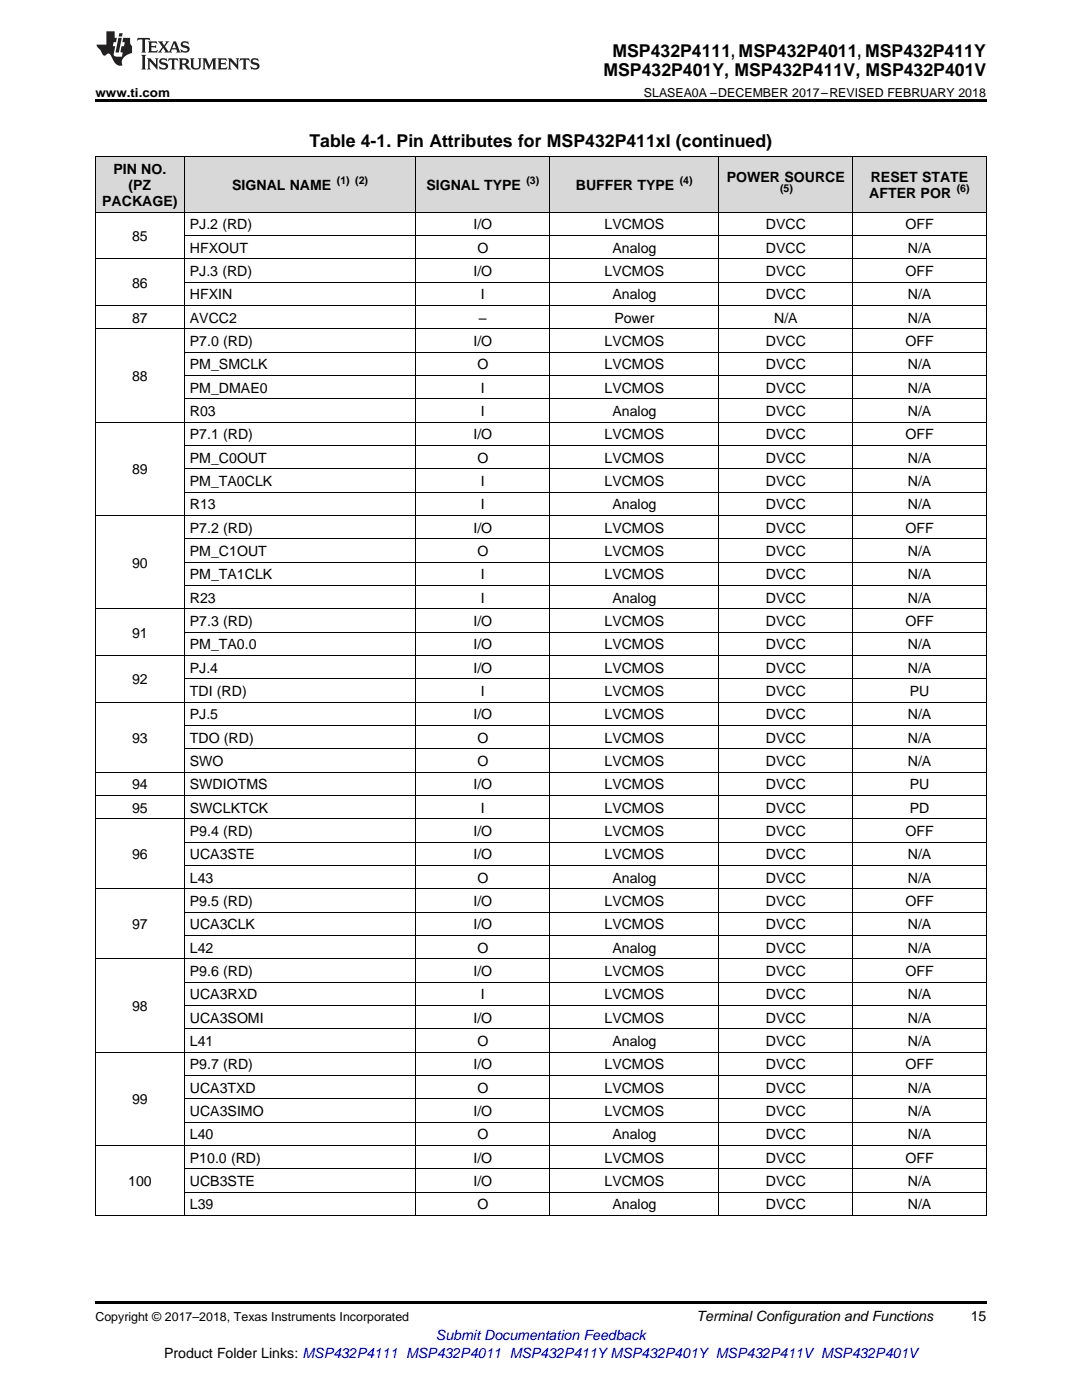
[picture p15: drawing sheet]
<svg xmlns="http://www.w3.org/2000/svg" width="216mm" height="279mm" viewBox="0 0 216 279" stroke-linecap="round" stroke-linejoin="round" font-family="sans-serif">
<defs><g id="words">
<g font-size="3.5">
<text x="122.2" y="11.3">MSP432P4111, MSP432P4011, MSP432P411Y</text>
<text x="120.4" y="15.2">MSP432P401Y, MSP432P411V, MSP432P401V</text>
<text x="61.7" y="29.3">Table 4-1. Pin Attributes for MSP432P411xI (continued)</text>
</g>
<g font-size="2.8">
<text x="22.6" y="34.7">PIN NO.</text>
<text x="20.4" y="41.1">PACKAGE)</text>
<text x="25.6" y="37.9">(PZ</text>
<text x="46.3" y="37.9">SIGNAL NAME</text>
<text x="85.1" y="37.9">SIGNAL TYPE</text>
<text x="114.9" y="37.9">BUFFER TYPE</text>
<text x="145" y="36.3">POWER SOURCE</text>
<text x="173.5" y="39.5">AFTER POR</text>
<text x="173.7" y="36.3">RESET STATE</text>
<text x="37.9" y="45.8">PJ.2 (RD)</text>
<text x="94.5" y="45.8">I/O</text>
<text x="120.6" y="45.8">LVCMOS</text>
<text x="152.8" y="45.8">DVCC</text>
<text x="180.7" y="45.8">OFF</text>
<text x="26.4" y="48.1">85</text>
<text x="37.9" y="50.4">HFXOUT</text>
<text x="95.2" y="50.4">O</text>
<text x="122.2" y="50.4">Analog</text>
<text x="152.8" y="50.4">DVCC</text>
<text x="181.2" y="50.4">N/A</text>
<text x="26.4" y="57.4">86</text>
<text x="37.9" y="55.1">PJ.3 (RD)</text>
<text x="37.9" y="59.7">HFXIN</text>
<text x="94.5" y="55.1">I/O</text>
<text x="96" y="59.7">I</text>
<text x="120.6" y="55.1">LVCMOS</text>
<text x="122.2" y="59.7">Analog</text>
<text x="152.8" y="55.1">DVCC</text>
<text x="152.8" y="59.7">DVCC</text>
<text x="180.7" y="55.1">OFF</text>
<text x="181.2" y="59.7">N/A</text>
<text x="26.4" y="64.4">87</text>
<text x="37.9" y="64.4">AVCC2</text>
<text x="95.6" y="64.4">–</text>
<text x="122.6" y="64.4">Power</text>
<text x="154.5" y="64.4">N/A</text>
<text x="181.2" y="64.4">N/A</text>
<text x="37.9" y="69">P7.0 (RD)</text>
<text x="94.5" y="69">I/O</text>
<text x="120.6" y="69">LVCMOS</text>
<text x="152.8" y="69">DVCC</text>
<text x="180.7" y="69">OFF</text>
<text x="26.4" y="76">88</text>
<text x="37.9" y="73.7">PM_SMCLK</text>
<text x="95.2" y="73.7">O</text>
<text x="120.6" y="73.7">LVCMOS</text>
<text x="152.8" y="73.7">DVCC</text>
<text x="181.2" y="73.7">N/A</text>
<text x="37.9" y="78.4">PM_DMAE0</text>
<text x="37.9" y="83">R03</text>
<text x="96" y="78.4">I</text>
<text x="96" y="83">I</text>
<text x="120.6" y="78.4">LVCMOS</text>
<text x="122.2" y="83">Analog</text>
<text x="152.8" y="78.4">DVCC</text>
<text x="152.8" y="83">DVCC</text>
<text x="181.2" y="78.4">N/A</text>
<text x="181.2" y="83">N/A</text>
<text x="37.9" y="87.7">P7.1 (RD)</text>
<text x="94.5" y="87.7">I/O</text>
<text x="120.6" y="87.7">LVCMOS</text>
<text x="152.8" y="87.7">DVCC</text>
<text x="180.7" y="87.7">OFF</text>
<text x="26.4" y="94.7">89</text>
<text x="37.9" y="92.3">PM_C0OUT</text>
<text x="95.2" y="92.3">O</text>
<text x="120.6" y="92.3">LVCMOS</text>
<text x="152.8" y="92.3">DVCC</text>
<text x="181.2" y="92.3">N/A</text>
<text x="37.9" y="97">PM_TA0CLK</text>
<text x="37.9" y="101.6">R13</text>
<text x="96" y="97">I</text>
<text x="96" y="101.6">I</text>
<text x="120.6" y="97">LVCMOS</text>
<text x="122.2" y="101.6">Analog</text>
<text x="152.8" y="97">DVCC</text>
<text x="152.8" y="101.6">DVCC</text>
<text x="181.2" y="97">N/A</text>
<text x="181.2" y="101.6">N/A</text>
<text x="37.9" y="106.3">P7.2 (RD)</text>
<text x="94.5" y="106.3">I/O</text>
<text x="120.6" y="106.3">LVCMOS</text>
<text x="152.8" y="106.3">DVCC</text>
<text x="180.7" y="106.3">OFF</text>
<text x="26.4" y="113.3">90</text>
<text x="37.9" y="110.9">PM_C1OUT</text>
<text x="95.2" y="110.9">O</text>
<text x="120.6" y="110.9">LVCMOS</text>
<text x="152.8" y="110.9">DVCC</text>
<text x="181.2" y="110.9">N/A</text>
<text x="37.9" y="115.6">PM_TA1CLK</text>
<text x="96" y="115.6">I</text>
<text x="120.6" y="115.6">LVCMOS</text>
<text x="152.8" y="115.6">DVCC</text>
<text x="181.2" y="115.6">N/A</text>
<text x="37.9" y="120.3">R23</text>
<text x="37.9" y="124.9">P7.3 (RD)</text>
<text x="94.5" y="124.9">I/O</text>
<text x="96" y="120.3">I</text>
<text x="120.6" y="124.9">LVCMOS</text>
<text x="122.2" y="120.3">Analog</text>
<text x="152.8" y="120.3">DVCC</text>
<text x="152.8" y="124.9">DVCC</text>
<text x="180.7" y="124.9">OFF</text>
<text x="181.2" y="120.3">N/A</text>
<text x="26.4" y="127.2">91</text>
<text x="37.9" y="129.6">PM_TA0.0</text>
<text x="94.5" y="129.6">I/O</text>
<text x="120.6" y="129.6">LVCMOS</text>
<text x="152.8" y="129.6">DVCC</text>
<text x="181.2" y="129.6">N/A</text>
<text x="26.4" y="136.6">92</text>
<text x="37.9" y="134.2">PJ.4</text>
<text x="94.5" y="134.2">I/O</text>
<text x="120.6" y="134.2">LVCMOS</text>
<text x="152.8" y="134.2">DVCC</text>
<text x="181.2" y="134.2">N/A</text>
<text x="37.9" y="138.9">TDI (RD)</text>
<text x="37.9" y="143.5">PJ.5</text>
<text x="94.5" y="143.5">I/O</text>
<text x="96" y="138.9">I</text>
<text x="120.6" y="138.9">LVCMOS</text>
<text x="120.6" y="143.5">LVCMOS</text>
<text x="152.8" y="138.9">DVCC</text>
<text x="152.8" y="143.5">DVCC</text>
<text x="181.2" y="143.5">N/A</text>
<text x="181.5" y="138.9">PU</text>
<text x="26.4" y="148.2">93</text>
<text x="37.9" y="148.2">TDO (RD)</text>
<text x="95.2" y="148.2">O</text>
<text x="120.6" y="148.2">LVCMOS</text>
<text x="152.8" y="148.2">DVCC</text>
<text x="181.2" y="148.2">N/A</text>
<text x="37.9" y="152.9">SWO</text>
<text x="95.2" y="152.9">O</text>
<text x="120.6" y="152.9">LVCMOS</text>
<text x="152.8" y="152.9">DVCC</text>
<text x="181.2" y="152.9">N/A</text>
<text x="26.4" y="157.5">94</text>
<text x="37.9" y="157.5">SWDIOTMS</text>
<text x="94.5" y="157.5">I/O</text>
<text x="120.6" y="157.5">LVCMOS</text>
<text x="152.8" y="157.5">DVCC</text>
<text x="181.5" y="157.5">PU</text>
<text x="26.4" y="162.2">95</text>
<text x="37.9" y="162.2">SWCLKTCK</text>
<text x="37.9" y="166.8">P9.4 (RD)</text>
<text x="94.5" y="166.8">I/O</text>
<text x="96" y="162.2">I</text>
<text x="120.6" y="162.2">LVCMOS</text>
<text x="120.6" y="166.8">LVCMOS</text>
<text x="152.8" y="162.2">DVCC</text>
<text x="152.8" y="166.8">DVCC</text>
<text x="180.7" y="166.8">OFF</text>
<text x="181.5" y="162.2">PD</text>
<text x="26.4" y="171.5">96</text>
<text x="37.9" y="171.5">UCA3STE</text>
<text x="94.5" y="171.5">I/O</text>
<text x="120.6" y="171.5">LVCMOS</text>
<text x="152.8" y="171.5">DVCC</text>
<text x="181.2" y="171.5">N/A</text>
<text x="37.9" y="176.1">L43</text>
<text x="95.2" y="176.1">O</text>
<text x="122.2" y="176.1">Analog</text>
<text x="152.8" y="176.1">DVCC</text>
<text x="181.2" y="176.1">N/A</text>
<text x="26.4" y="185.5">97</text>
<text x="37.9" y="180.8">P9.5 (RD)</text>
<text x="37.9" y="185.5">UCA3CLK</text>
<text x="94.5" y="180.8">I/O</text>
<text x="94.5" y="185.5">I/O</text>
<text x="120.6" y="180.8">LVCMOS</text>
<text x="120.6" y="185.5">LVCMOS</text>
<text x="152.8" y="180.8">DVCC</text>
<text x="152.8" y="185.5">DVCC</text>
<text x="180.7" y="180.8">OFF</text>
<text x="181.2" y="185.5">N/A</text>
<text x="37.9" y="190.1">L42</text>
<text x="95.2" y="190.1">O</text>
<text x="122.2" y="190.1">Analog</text>
<text x="152.8" y="190.1">DVCC</text>
<text x="181.2" y="190.1">N/A</text>
<text x="37.9" y="194.8">P9.6 (RD)</text>
<text x="94.5" y="194.8">I/O</text>
<text x="120.6" y="194.8">LVCMOS</text>
<text x="152.8" y="194.8">DVCC</text>
<text x="180.7" y="194.8">OFF</text>
<text x="26.4" y="201.8">98</text>
<text x="37.9" y="199.4">UCA3RXD</text>
<text x="96" y="199.4">I</text>
<text x="120.6" y="199.4">LVCMOS</text>
<text x="152.8" y="199.4">DVCC</text>
<text x="181.2" y="199.4">N/A</text>
<text x="37.9" y="204.1">UCA3SOMI</text>
<text x="37.9" y="208.7">L41</text>
<text x="94.5" y="204.1">I/O</text>
<text x="95.2" y="208.7">O</text>
<text x="120.6" y="204.1">LVCMOS</text>
<text x="122.2" y="208.7">Analog</text>
<text x="152.8" y="204.1">DVCC</text>
<text x="152.8" y="208.7">DVCC</text>
<text x="181.2" y="204.1">N/A</text>
<text x="181.2" y="208.7">N/A</text>
<text x="37.9" y="213.4">P9.7 (RD)</text>
<text x="94.5" y="213.4">I/O</text>
<text x="120.6" y="213.4">LVCMOS</text>
<text x="152.8" y="213.4">DVCC</text>
<text x="180.7" y="213.4">OFF</text>
<text x="26.4" y="220.4">99</text>
<text x="37.9" y="218.1">UCA3TXD</text>
<text x="95.2" y="218.1">O</text>
<text x="120.6" y="218.1">LVCMOS</text>
<text x="152.8" y="218.1">DVCC</text>
<text x="181.2" y="218.1">N/A</text>
<text x="37.9" y="222.7">UCA3SIMO</text>
<text x="37.9" y="227.4">L40</text>
<text x="94.5" y="222.7">I/O</text>
<text x="95.2" y="227.4">O</text>
<text x="120.6" y="222.7">LVCMOS</text>
<text x="122.2" y="227.4">Analog</text>
<text x="152.8" y="222.7">DVCC</text>
<text x="152.8" y="227.4">DVCC</text>
<text x="181.2" y="222.7">N/A</text>
<text x="181.2" y="227.4">N/A</text>
<text x="37.9" y="232">P10.0 (RD)</text>
<text x="94.5" y="232">I/O</text>
<text x="120.6" y="232">LVCMOS</text>
<text x="152.8" y="232">DVCC</text>
<text x="180.7" y="232">OFF</text>
<text x="25.6" y="236.7">100</text>
<text x="37.9" y="236.7">UCB3STE</text>
<text x="94.5" y="236.7">I/O</text>
<text x="120.6" y="236.7">LVCMOS</text>
<text x="152.8" y="236.7">DVCC</text>
<text x="181.2" y="236.7">N/A</text>
<text x="37.9" y="241.3">L39</text>
<text x="95.2" y="241.3">O</text>
<text x="122.2" y="241.3">Analog</text>
<text x="152.8" y="241.3">DVCC</text>
<text x="181.2" y="241.3">N/A</text>
<text x="139" y="263.6">Terminal Configuration and Functions</text>
<text x="193.7" y="263.6">15</text>
<text x="32.7" y="270.9">Product Folder Links: MSP432P4111 MSP432P4011 MSP432P411YMSP432P401Y MSP432P411V MSP432P401V</text>
</g>
<text font-size="2.8" fill="#00f" x="87" y="267.4">Submit Documentation Feedback</text>
<g font-size="2.5">
<text x="19" y="19.3">www.ti.com</text>
<text x="128.5" y="19.3">SLASEA0A –DECEMBER 2017–REVISED FEBRUARY 2018</text>
<text x="19" y="263.6">Copyright © 2017–2018, Texas Instruments Incorporated</text>
</g>
<g font-size="2.1">
<text x="67.2" y="36.8">(1) (2)</text>
<text x="105" y="36.8">(3)</text>
<text x="135.6" y="36.8">(4)</text>
<text x="155.6" y="38.4">(5)</text>
<text x="190.9" y="38.4">(6)</text>
</g>
</g></defs>
<g fill="#d8d8d8">
<path d="M19 31.4h17.8v11h-17.8z"/>
<path d="M36.8 31.4h46.2v11h-46.2z"/>
<path d="M83 31.4h26.7v11h-26.7z"/>
<path d="M109.7 31.4h33.8v11h-33.8z"/>
<path d="M143.5 31.4h26.7v11h-26.7z"/>
<path d="M170.2 31.4h26.6v11h-26.6z"/>
</g>
<path d="M19 19.9h177.8v.5h-177.8zM19 259.7h177.8v.5h-177.8z" fill="#000"/>
<g fill="none" stroke="#000" stroke-width=".2">
<path d="M19 31.3h177.8M19.1 31.3v211.3M36.8 31.3v211.3M83 31.3v211.3M109.7 31.3v211.3M143.5 31.3v211.3M170.1 31.3v211.3M196.8 31.3v211.3M19 51.6h177.8M19 42.3h177.8M36.8 56.3h160M36.8 47h160"/>
<path d="M19 65.6h177.8M19 60.9h177.8M36.8 79.6h160M36.8 74.9h160M36.8 70.3h160M19 84.2h177.8M36.8 98.2h160M36.8 93.5h160M36.8 88.9h160M19 102.9h177.8M36.8 116.8h160M36.8 112.2h160"/>
<path d="M36.8 107.5h160M19 130.8h177.8M19 121.5h177.8M36.8 135.4h160M36.8 126.1h160M19 158.7h177.8M19 154.1h177.8M19 140.1h177.8M36.8 149.4h160M36.8 144.8h160M19 177.4h177.8M19 163.4h177.8"/>
<path d="M36.8 172.7h160M36.8 168h160M19 191.3h177.8M36.8 196h160M36.8 186.7h160M36.8 182h160M19 210h177.8M36.8 219.3h160M36.8 214.6h160M36.8 205.3h160M36.8 200.6h160M19 228.6h177.8"/>
<path d="M36.8 237.9h160M36.8 233.2h160M36.8 223.9h160M19 242.6h177.8"/>
</g>
<g fill="#231f20">
<path d="M27.5 7.6l-.1 .5 .4-.2h.6v.1v2.1l-.2 .4h1l-.3-.4v-2.1l.1-.1h.5l.5 .2-.2-.5zM29.5 8.3l.2 .3v1.5l-.2 .4h1.8l.2-.6a1.04 1.04 0 0 1-1.3 .2v-.7h.6l.3 .2v-.6l-.3 .2h-.6v-.6l.8-.1 .4 .3-.2-.5zM31.5 8.3l.9 1.1-.9 1.1h.8l-.2-.2 .5-.7 .4 .7-.2 .2h1.5l-.1-.2 .1-.4h.9l.1 .4-.2 .2h1l-.3-.3-.7-1.9h-.5l-.9 2-.8-1 .9-1h-.8l.1 .3-.3 .5-.4-.6 .2-.2zM34.7 8.6l.4 1h-.7zM36.3 8.4a.63 .63 0 0 0-.2 .7 .63 .63 0 0 0 .6 .4l.6 .2 .1 .2a.75 .75 0 0 1-.7 .4 .75 .75 0 0 1-.6-.5l.1 .7 .1-.1a1.11 1.11 0 0 0 1.5-.6 1.13 1.13 0 0 0-1.2-.8l-.1-.4a1.04 1.04 0 0 1 1.2 .2l-.2-.5-.1 .1-.5-.2zM28.2 10.9l.2 .4v2.2l-.2 .4h1l-.3-.4v-2.2l.3-.4zM29.3 11.6l.3 .4v1.5l-.3 .4h.8l-.2-.4v-1.3l1.5 1.7v-1.9l.2-.4h-.7l.2 .4v.9l-1.1-1.3zM32 11.8a.62 .62 0 0 0-.2 .7 .62 .62 0 0 0 .6 .4l.6 .1 .1 .3a.76 .76 0 0 1-.7 .3 .76 .76 0 0 1-.6-.4l.1 .7 .1-.1a1.11 1.11 0 0 0 1.5-.6 1.13 1.13 0 0 0-1.2-.8l-.1-.4a1.04 1.04 0 0 1 1.2 .2l-.2-.6-.1 .1-.5-.1zM33.7 11.6l-.2 .6a.61 .61 0 0 1 .8-.3v1.6l-.2 .4h.9l-.2-.4v-1.6a.63 .63 0 0 1 .8 .3l-.2-.6zM35.6 11.6l.3 .4v1.5l-.3 .4h1l-.2-.2v-.8l.5 .2a.76 .76 0 0 0 1.2 .7l-1-1a.58 .58 0 0 0 .6-.5 .58 .58 0 0 0-.5-.6zM36.4 11.9h.1a.45 .45 0 0 1 .5 .1 .45 .45 0 0 1 .1 .5l-.7 .2zM37.9 11.6l.2 .2a2.17 2.17 0 0 0 .3 1.9 .99 .99 0 0 0 1.6-.6v-1.1l.2-.4h-.7l.2 .2a1.92 1.92 0 0 1-.2 1.8 .6 .6 0 0 1-.9-.5v-1.1l.2-.4zM40.4 11.6l.2 .4v1.5l-.2 .4h.7l-.2-.4v-1.4l.8 1.8 .8-1.8v1.4l-.2 .4h.9l-.2-.4v-1.5l.2-.4h-.8l-.6 1.5-.6-1.5zM43.4 11.6l.2 .4v1.5l-.2 .4h1.8l.2-.6a1.04 1.04 0 0 1-1.3 .1v-.6h.5l.4 .2v-.6l-.4 .2h-.5v-.7h.8l.3 .3-.1-.6zM45.5 11.6l.2 .4v1.5l-.2 .4h.7l-.2-.4v-1.3l1.5 1.7v-1.9l.2-.4h-.7l.2 .4v.9l-1.1-1.3zM47.9 11.6l-.1 .6a.61 .61 0 0 1 .8-.3v1.6l-.3 .4h1l-.3-.4 .1-1.6a.63 .63 0 0 1 .7 .3l-.1-.6zM50.2 11.8a.62 .62 0 0 0-.2 .7 .62 .62 0 0 0 .6 .4l.6 .1 .2 .3a.76 .76 0 0 1-.8 .3 .76 .76 0 0 1-.6-.4l.1 .7 .2-.1a1.11 1.11 0 0 0 1.5-.6 1.13 1.13 0 0 0-1.3-.8l-.1-.4a1.04 1.04 0 0 1 1.2 .2l-.1-.6-.2 .1-.5-.1z"/>
<path d="M21.2 6.3v2.6h-1.9l.1 .4 .7 .9a.91 .91 0 0 0 1 .8 .56 .56 0 0 1 .5-.3 .56 .56 0 0 1 .5 .3l.4 .8a1.53 1.53 0 0 0 1.9 1.2 1.54 1.54 0 0 1 1-2.1l.9-.3v-1.4a1.52 1.52 0 0 1-.3-1.6h-1.4l-.2 .8h.5l-.2 .8h-.4l-.2 1v.2l.4 .1-.2 .8a1.93 1.93 0 0 1-1.6-.3l.3-1.8h-.5l.2-.8h.4l.2-.8h-.4v-1.3zM23.6 7.6l-.6 2.9h.7l.6-2.9zM23.8 6.6l-.1 .7h.6l.2-.7z"/>
</g>
<use href="#words"/>
</svg>
